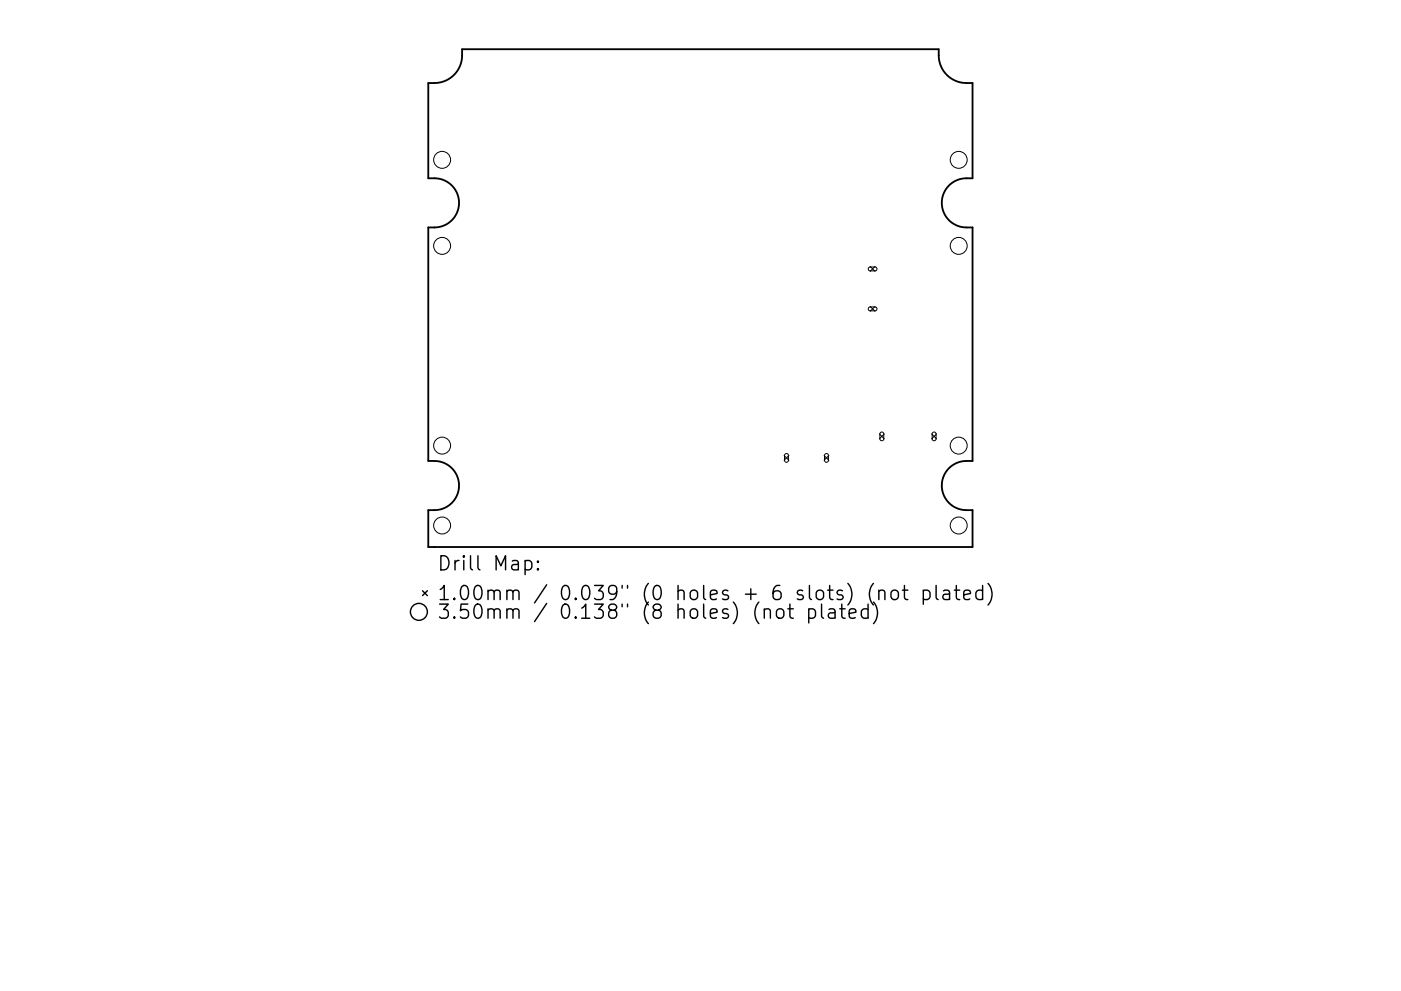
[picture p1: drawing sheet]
<svg xmlns="http://www.w3.org/2000/svg" width="297mm" height="210mm" viewBox="0 0 297 210" stroke-linecap="round" stroke-linejoin="round" font-family="sans-serif">
<defs><g id="words">
<g font-size="4.2">
<text x="92.6" y="121.1">Drill Map:</text>
<text x="92.6" y="127.4">1.00mm / 0.039&quot; (0 holes + 6 slots) (not plated)</text>
<text x="92.6" y="131.3">3.50mm / 0.138&quot; (8 holes) (not plated)</text>
</g>
</g></defs>
<path d="M90.8 17.6a6.2 6.2 0 0 0 7.2-7.2h101a6.2 6.2 0 0 0 7.2 7.2v20.2a5.7 5.7 0 0 0-5.6 2.2 5.2 5.2 0 0 0 4.3 8.3h1.3v49.5a5.7 5.7 0 0 0-5.6 2.2 5.2 5.2 0 0 0 4.3 8.2h1.3v7.9h-115.4v-7.9a5.7 5.7 0 0 0 5.6-2.2 5.2 5.2 0 0 0-4.3-8.2h-1.3v-49.5a5.7 5.7 0 0 0 5.6-2.3 5.2 5.2 0 0 0-4.3-8.2h-1.3z" fill="none" stroke="#000" stroke-width=".39"/>
<g fill="none" stroke="#000" stroke-width=".21">
<path d="M184.2 56.8l1.4-.1 .3 .1v.3l-.3 .4h-1.2l-.3-.3zM184.5 56.5l1 1.1M185.5 56.5l-1 1.1M184.2 65.2l1.4-.1 .3 .2v.3l-.3 .3h-1.2l-.3-.3zM184.5 65l1 1M185.5 65l-1 1M166.2 96.6l1.1 1.1M166.5 96.3l.4-.1 .3 .4v1.1l-.4 .4-.3-.1-.2-.3zM167.3 96.6l-1.1 1.1M174.7 96.6l1 1.1M174.9 96.3l.5-.1 .2 .4v1.1l-.3 .4-.3-.1-.2-.3zM175.7 96.6l-1 1.1"/>
<path d="M186.5 92.1l1 1M186.7 91.8l.4-.1 .3 .3v1.2l-.4 .3-.3-.1-.1-.2zM187.5 92.1l-1 1M197.5 92.1l1.1 1M197.8 91.8l.4-.1 .3 .3v1.2l-.4 .3-.3-.1-.2-.2zM198.6 92.1l-1.1 1"/>
<circle cx="93.7" cy="33.9" r="1.8"/>
<circle cx="203.3" cy="33.9" r="1.8"/>
<circle cx="93.7" cy="52.2" r="1.8"/>
<circle cx="203.3" cy="52.2" r="1.8"/>
<circle cx="93.7" cy="94.5" r="1.8"/>
<circle cx="203.3" cy="94.5" r="1.8"/>
<circle cx="93.7" cy="111.5" r="1.8"/>
<circle cx="203.3" cy="111.5" r="1.8"/>
</g>
<g fill="none" stroke="#000" stroke-width=".3">
<path d="M111.3 119.1l.9-.2 .6 .6v.8l-.3 .5-.3 .1-.9-.1M114 119.1l.2 .1-.2 .1-.1-.1 .1-.1v.2M89.6 125.3l1 1.1M90.6 125.3l-1 1.1M114 120.6l.2 .2-.2 .1-.1-.1 .1-.2v.3M164.8 129.5a.81 .81 0 0 1 .8-.3 .81 .81 0 0 1 .6 .5v.9a.81 .81 0 0 1-.8 .6 .81 .81 0 0 1-.8-.6v-.9zM167.5 128.2v2.5l.1 .3 .6 .2M171.5 129.3l.8-.1 .6 .5v.9l-.3 .4-.3 .2-.8-.2M171.5 129.2v3M174.2 128.2v2.5l.4 .5M175.8 129.3l.2-.1 .9 .1 .1 .3v1.6M177 129.9l-1 .1a.59 .59 0 0 0-.4 .6 .59 .59 0 0 0 .4 .6l1-.2"/>
<path d="M178.5 128.2v2.5l.1 .3 .6 .2M180 130.2l1.5-.3-.2-.6-.8-.1-.5 .4v1.1l.2 .3 .3 .2 .8-.2M184 129.3l-.8-.1-.6 .5v.9l.3 .4 .3 .2 .8-.2M184 128.2v3M185.2 123.8a3.4 3.4 0 0 0 0 4.6M185.2 127.7a3.4 3.4 0 0 1 0 4.6M186.3 125.5a.74 .74 0 0 1 1.3 .1v1.6M186.3 125.2v2M189 125.5a.81 .81 0 0 1 .8-.3 .81 .81 0 0 1 .7 .6v.8a.81 .81 0 0 1-.8 .6 .81 .81 0 0 1-.8-.6v-.8zM191.3 125.2h1.2M191.8 124.2v2.6l.1 .3 .6 .1M195.8 125.4l.8-.2 .6 .6v.8l-.3 .5-.3 .1-.8-.1"/>
<path d="M195.8 125.2v3M198.5 124.2v2.6l.4 .4M200 125.4l.3-.2 .9 .2 .1 .2v1.6M201.3 125.9l-1 .2a.59 .59 0 0 0-.4 .5 .59 .59 0 0 0 .4 .6l1-.1M202.3 125.2h1.2M202.8 124.2v2.6l.1 .3 .6 .1M204.3 126.2l1.5-.3-.2-.5-.8-.2-.5 .4v1.2l.2 .3 .3 .1 .8-.1M208.3 125.4l-.8-.2-.6 .6v.8l.3 .5 .3 .1 .8-.1M208.3 124.2v3M209.5 123.8a3.4 3.4 0 0 1 0 4.6"/>
<circle cx="88.8" cy="129.8" r="1.8"/>
</g>
<use href="#words"/>
</svg>
